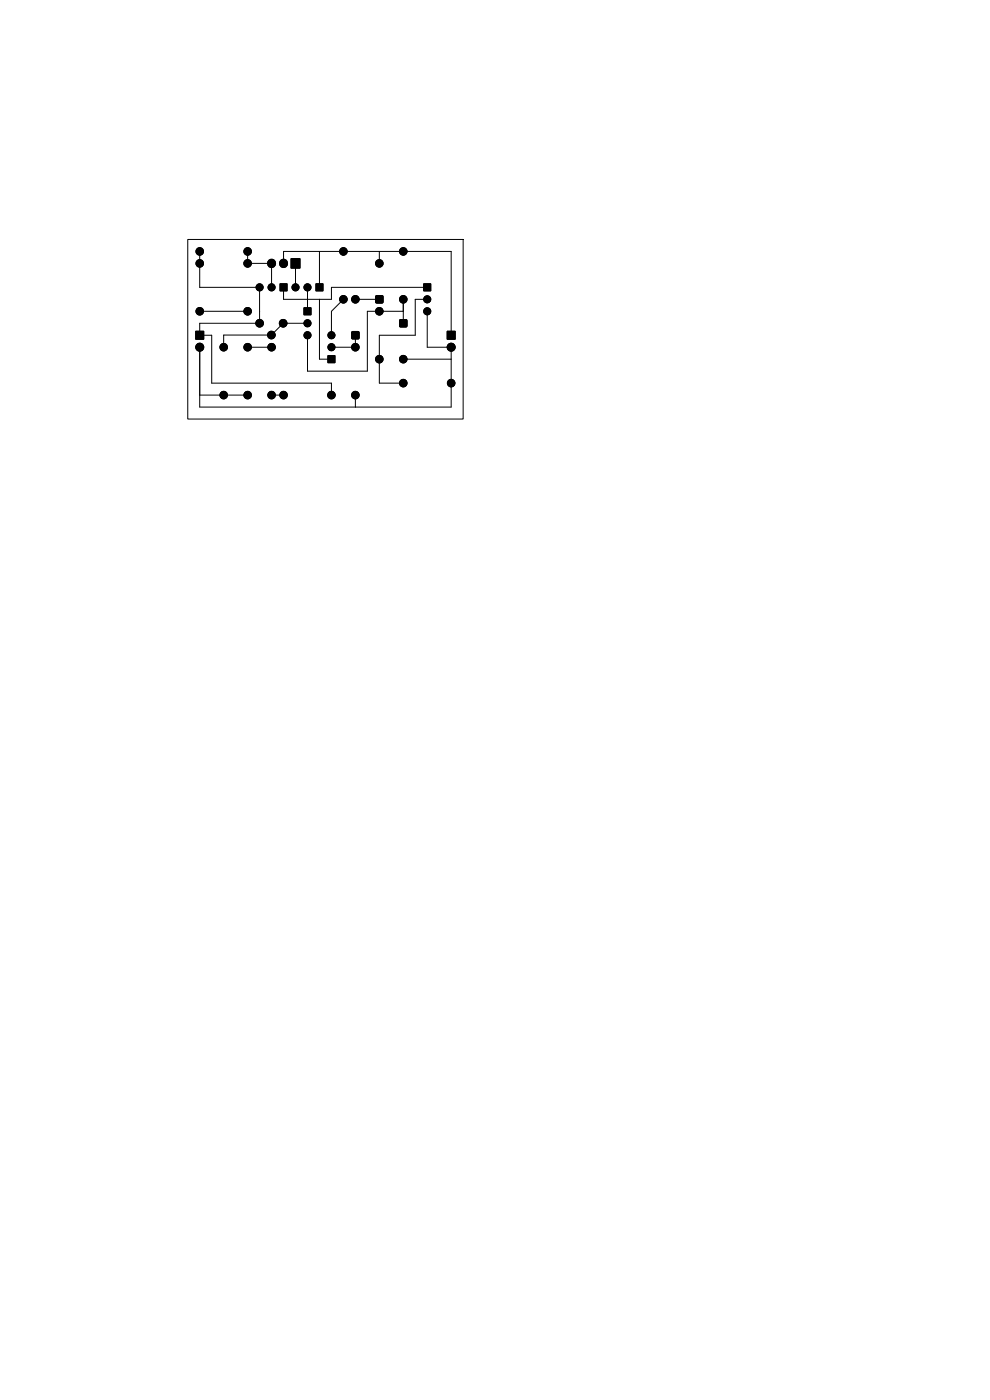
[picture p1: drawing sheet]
<svg xmlns="http://www.w3.org/2000/svg" width="210mm" height="297mm" viewBox="0 0 210 297" stroke-linecap="round" stroke-linejoin="round" font-family="sans-serif">
<g fill="#000" stroke="#000" stroke-width=".21">
<path d="M61.7 54.9h1.9v2h-1.9zM41.5 70.3h1.7v1.7h-1.7zM59.4 60.2h1.5v1.5h-1.5zM64.5 65.3h1.5v1.5h-1.5zM67 60.2h1.5v1.5h-1.5zM69.6 75.5h1.5v1.4h-1.5zM74.7 70.4h1.4v1.4h-1.4zM79.7 62.8h1.5v1.4h-1.5zM84.8 67.9h1.5v1.4h-1.5zM89.9 60.2h1.5v1.5h-1.5zM94.9 70.3h1.7v1.7h-1.7z"/>
<circle cx="42.4" cy="55.9" r=".8"/>
<circle cx="42.4" cy="53.3" r=".8"/>
<circle cx="52.5" cy="53.3" r=".8"/>
<circle cx="52.5" cy="55.9" r=".8"/>
<circle cx="72.8" cy="53.3" r=".8"/>
<circle cx="80.5" cy="55.9" r=".8"/>
<circle cx="85.5" cy="53.3" r=".8"/>
<circle cx="42.4" cy="66" r=".8"/>
<circle cx="42.4" cy="73.7" r=".85"/>
<circle cx="47.4" cy="73.7" r=".8"/>
<circle cx="52.5" cy="73.7" r=".8"/>
<circle cx="52.5" cy="66" r=".8"/>
<circle cx="55.1" cy="61" r=".75"/>
<circle cx="55.1" cy="68.6" r=".81"/>
<circle cx="57.6" cy="71.1" r=".81"/>
<circle cx="57.6" cy="61" r=".75"/>
<circle cx="57.6" cy="73.7" r=".8"/>
<circle cx="60.1" cy="68.6" r=".81"/>
<circle cx="62.7" cy="61" r=".75"/>
<circle cx="65.2" cy="71.1" r=".75"/>
<circle cx="65.2" cy="61" r=".75"/>
<circle cx="65.2" cy="68.6" r=".75"/>
<circle cx="70.3" cy="71.1" r=".75"/>
<circle cx="70.3" cy="73.7" r=".75"/>
<circle cx="72.8" cy="63.5" r=".8"/>
<circle cx="75.4" cy="63.5" r=".8"/>
<circle cx="75.4" cy="73.7" r=".8"/>
<circle cx="80.5" cy="66" r=".8"/>
<circle cx="80.5" cy="76.2" r=".8"/>
<circle cx="85.5" cy="76.2" r=".8"/>
<circle cx="85.5" cy="63.5" r=".8"/>
<circle cx="90.6" cy="66" r=".75"/>
<circle cx="90.6" cy="63.5" r=".75"/>
<circle cx="95.7" cy="73.7" r=".85"/>
<circle cx="47.4" cy="83.8" r=".8"/>
<circle cx="52.5" cy="83.8" r=".8"/>
<circle cx="57.6" cy="83.8" r=".8"/>
<circle cx="60.1" cy="83.8" r=".8"/>
<circle cx="70.3" cy="83.8" r=".8"/>
<circle cx="75.4" cy="83.8" r=".8"/>
<circle cx="85.5" cy="81.3" r=".8"/>
<circle cx="95.7" cy="81.3" r=".8"/>
</g>
<path d="M57.6 55.8v.1M60.1 55.8v.1" fill="none" stroke="#000" stroke-width="1.9"/>
<g fill="none" stroke="#000" stroke-width=".21">
<path d="M39.8 50.8h58.4v38.1h-58.4zM42.4 53.3v7.7h12.7v7.6h-12.7v2.5h2.5v10.2h25.4v2.5M52.5 53.3v2.6h5.1v5.1M60.1 55.9v-2.6h35.6v17.8M62.7 55.9v5.1M67.8 53.3v7.7M80.5 53.3v2.6M42.4 66h10.1M52.5 73.7h5.1M60.1 61v2.5h10.2v-2.5h20.3M65.2 61v5M65.2 68.6h-5.1l-2.5 2.5h-10.1l-.1 2.6"/>
<path d="M67.8 63.5v12.7h2.5M72.8 63.5l-2.5 2.5v5.1M75.4 71.1v2.6h-5.1M75.4 63.5h5.1M85.5 66h-7.6v12.7h-12.7v-7.6M85.5 63.5v5.1M85.5 76.2h10.2M90.6 66v7.7h5.1v12.7h-53.3v-12.7M90.6 63.5h-2.5v7.6h-7.6v10.2h5M42.4 83.8h10.1M57.6 83.8h2.5M75.4 83.8v2.6"/>
</g>
</svg>
